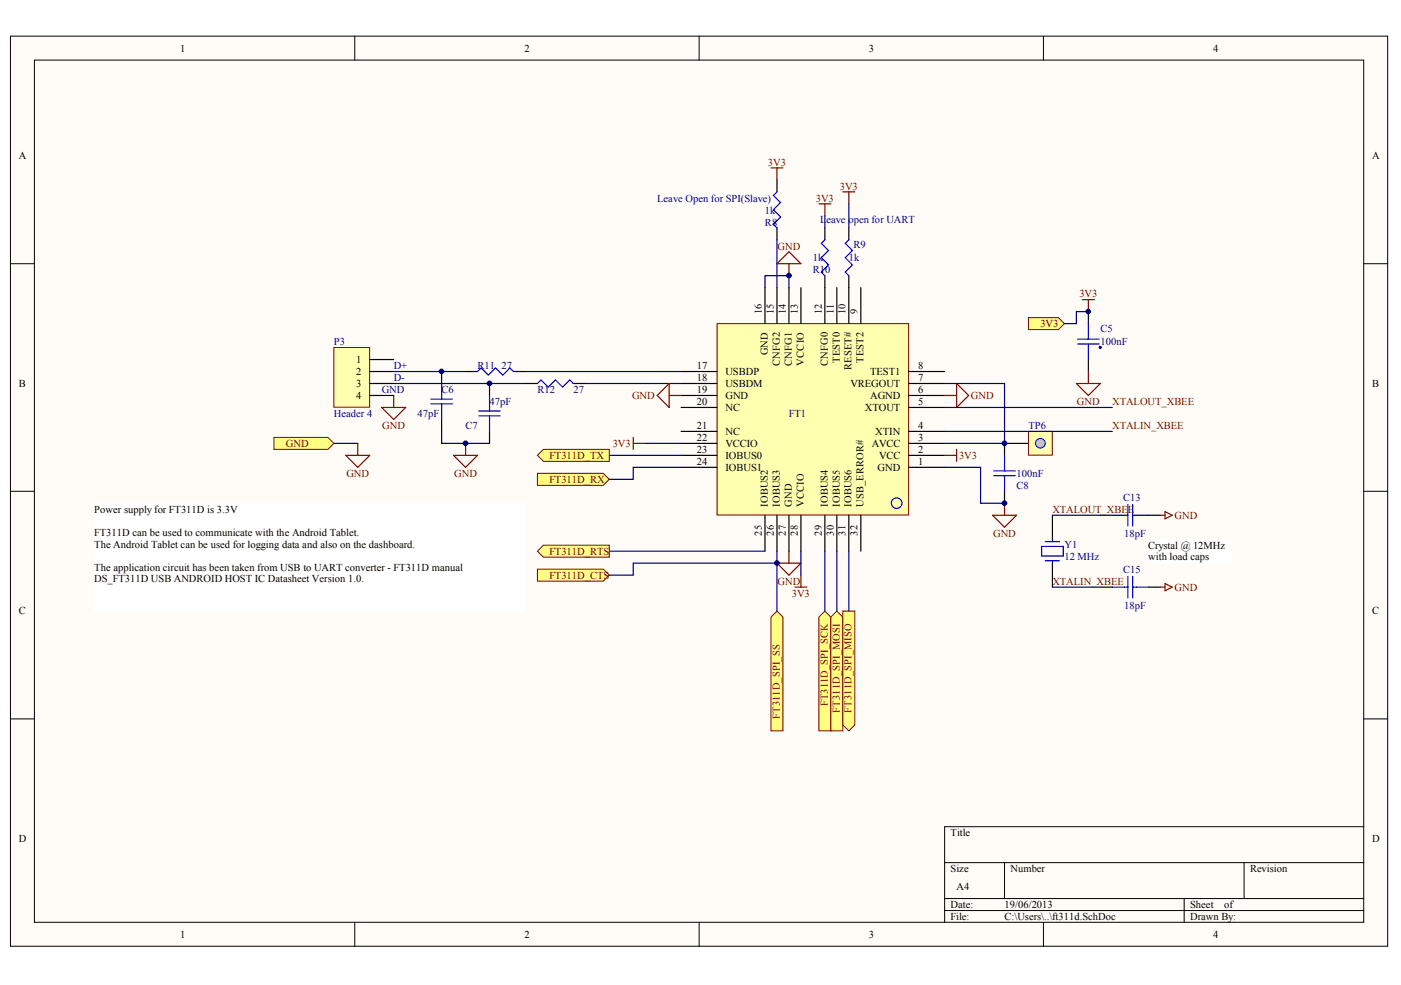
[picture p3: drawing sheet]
<svg xmlns="http://www.w3.org/2000/svg" width="289mm" height="203mm" viewBox="0 0 289 203" stroke-linecap="round" stroke-linejoin="round" font-family="sans-serif">
<defs><g id="words">
<g font-size="2.2">
<text x="37.1" y="10.7">1</text>
<text x="108.1" y="10.7">2</text>
<text x="179.2" y="10.7">3</text>
<text x="250.2" y="10.7">4</text>
<text x="3.9" y="32.9">A</text>
<text x="283" y="32.9">A</text>
<text x="73.4" y="74.9">1</text>
<text x="73.4" y="77.4">2</text>
<text x="143.7" y="76.2">17</text>
<text x="149.6" y="77.4">USBDP</text>
<text x="179.5" y="77.4">TEST1</text>
<text x="189.4" y="76.2">8</text>
<text x="3.9" y="79.8">B</text>
<text x="73.4" y="79.9">3</text>
<text x="73.4" y="82.4">4</text>
<text x="143.7" y="78.7">18</text>
<text x="143.7" y="81.1">19</text>
<text x="143.7" y="83.6">20</text>
<text x="149.6" y="79.9">USBDM</text>
<text x="149.6" y="82.4">GND</text>
<text x="175.4" y="79.9">VREGOUT</text>
<text x="179.5" y="82.4">AGND</text>
<text x="189.4" y="78.7">7</text>
<text x="189.4" y="81.1">6</text>
<text x="189.4" y="83.6">5</text>
<text x="283" y="79.8">B</text>
<text x="143.7" y="88.5">21</text>
<text x="149.6" y="84.8">NC</text>
<text x="149.6" y="89.8">NC</text>
<text x="178.4" y="84.8">XTOUT</text>
<text x="180.5" y="89.8">XTIN</text>
<text x="189.4" y="88.5">4</text>
<text x="143.7" y="91">22</text>
<text x="143.7" y="93.5">23</text>
<text x="143.7" y="96">24</text>
<text x="149.6" y="92.2">VCCIO</text>
<text x="149.6" y="94.7">IOBUS0</text>
<text x="179.8" y="92.2">AVCC</text>
<text x="181.3" y="94.7">VCC</text>
<text x="189.4" y="91">3</text>
<text x="189.4" y="93.5">2</text>
<text x="189.4" y="96">1</text>
<text x="149.6" y="97.2">IOBUS1</text>
<text x="181" y="97.2">GND</text>
<text x="19.4" y="105.8">Power supply for FT311D is 3.3V</text>
<text x="19.4" y="110.6">FT311D can be used to communicate with the Android Tablet.</text>
<text x="19.4" y="113">The Android Tablet can be used for logging data and also on the dashboard.</text>
<text x="236.8" y="113.2">Crystal @ 12MHz</text>
<text x="19.4" y="117.7">The application circuit has been taken from USB to UART converter - FT311D manual</text>
<text x="236.8" y="115.6">with load caps</text>
<text x="19.4" y="120.1">DS_FT311D USB ANDROID HOST IC Datasheet Version 1.0.</text>
<text x="3.9" y="126.8">C</text>
<text x="283" y="126.8">C</text>
<text x="3.9" y="173.7">D</text>
<text x="196" y="172.5">Title</text>
<text x="283" y="173.7">D</text>
<text x="196" y="179.9">Size</text>
<text x="208.4" y="179.9">Number</text>
<text x="257.8" y="179.9">Revision</text>
<text x="197.3" y="183.6">A4</text>
<text x="196" y="187.3">Date:</text>
<text x="196" y="189.8">File:</text>
<text x="207.2" y="187.3">19/06/2013</text>
<text x="207.2" y="189.8">C:\Users\..\ft311d.SchDoc</text>
<text x="245.4" y="187.3">Sheet</text>
<text x="245.4" y="189.8">Drawn By:</text>
<text x="252.5" y="187.3">of</text>
<text x="37.1" y="193.5">1</text>
<text x="108.1" y="193.5">2</text>
<text x="179.2" y="193.5">3</text>
<text x="250.2" y="193.5">4</text>
</g>
<g font-size="2.2" fill="#800000">
<text x="158.4" y="34.2">3V3</text>
<text x="168.3" y="41.6">3V3</text>
<text x="173.2" y="39.1">3V3</text>
<text x="160.4" y="51.5">GND</text>
<text x="222.6" y="61.4">3V3</text>
<text x="214.6" y="67.5">3V3</text>
<text x="130.3" y="82.4">GND</text>
<text x="200.2" y="82.4">GND</text>
<text x="222.1" y="83.5">GND</text>
<text x="229.4" y="83.6">XTALOUT_XBEE</text>
<text x="78.8" y="88.5">GND</text>
<text x="229.4" y="88.5">XTALIN_XBEE</text>
<text x="59" y="92.2">GND</text>
<text x="113.3" y="94.7">FT311D_TX</text>
<text x="126.4" y="92.2">3V3</text>
<text x="197.8" y="94.7">3V3</text>
<text x="71.4" y="98.3">GND</text>
<text x="93.7" y="98.3">GND</text>
<text x="113.3" y="99.7">FT311D_RX</text>
<text x="217" y="105.8">XTALOUT_XBEE</text>
<text x="204.8" y="110.7">GND</text>
<text x="113.3" y="114.5">FT311D_RTS</text>
<text x="113.3" y="119.4">FT311D_CTS</text>
<text x="160.4" y="120.6">GND</text>
<text x="163.3" y="123.1">3V3</text>
<text x="217" y="120.7">XTALIN_XBEE</text>
</g>
<g font-size="2.2" fill="#000080">
<text x="135.5" y="41.6">Leave Open for SPI(Slave)</text>
<text x="157.8" y="44.1">1k</text>
<text x="157.8" y="46.5">R8</text>
<text x="169.1" y="46">Leave open for UART</text>
<text x="167.6" y="53.9">1k</text>
<text x="175.1" y="53.9">1k</text>
<text x="176" y="51.2">R9</text>
<text x="167.6" y="56.4">R10</text>
<text x="68.8" y="71.2">P3</text>
<text x="226.9" y="71.2">100nF</text>
<text x="226.9" y="68.5">C5</text>
<text x="81.2" y="76.2">D+</text>
<text x="98.5" y="76.2">R11</text>
<text x="103.4" y="76.2">27</text>
<text x="78.7" y="81.1">GND</text>
<text x="81.2" y="78.7">D-</text>
<text x="91.1" y="81.1">C6</text>
<text x="101" y="83.6">47pF</text>
<text x="110.8" y="81.1">R12</text>
<text x="118.2" y="81.1">27</text>
<text x="68.8" y="86.1">Header 4</text>
<text x="86.1" y="86.1">47pF</text>
<text x="96" y="88.5">C7</text>
<text x="162.7" y="86.1">FT1</text>
<text x="212.1" y="88.5">TP6</text>
<text x="209.6" y="98.4">100nF</text>
<text x="209.6" y="100.9">C8</text>
<text x="231.6" y="103.4">C13</text>
<text x="219.5" y="113">Y1</text>
<text x="231.9" y="110.8">18pF</text>
<text x="219.5" y="115.5">12 MHz</text>
<text x="231.6" y="118.2">C15</text>
<text x="231.9" y="125.6">18pF</text>
</g>
<g font-size="2.2" fill="#7f0000">
<text x="242.2" y="107.1">GND</text>
<text x="242.2" y="121.9">GND</text>
</g>
<g font-size="2.1">
<text x="157.1" y="64.8" transform="rotate(-90 157.1 64.8)">16</text>
<text x="159.6" y="64.8" transform="rotate(-90 159.6 64.8)">15</text>
<text x="162" y="64.8" transform="rotate(-90 162 64.8)">14</text>
<text x="164.5" y="64.8" transform="rotate(-90 164.5 64.8)">13</text>
<text x="169.5" y="64.8" transform="rotate(-90 169.5 64.8)">12</text>
<text x="171.9" y="64.8" transform="rotate(-90 171.9 64.8)">11</text>
<text x="174.4" y="64.8" transform="rotate(-90 174.4 64.8)">10</text>
<text x="176.9" y="64.8" transform="rotate(-90 176.9 64.8)">9</text>
<text x="158.3" y="73.3" transform="rotate(-90 158.3 73.3)">GND</text>
<text x="160.8" y="75.5" transform="rotate(-90 160.8 75.5)">CNFG2</text>
<text x="163.3" y="75.5" transform="rotate(-90 163.3 75.5)">CNFG1</text>
<text x="165.8" y="75.4" transform="rotate(-90 165.8 75.4)">VCCIO</text>
<text x="170.7" y="75.5" transform="rotate(-90 170.7 75.5)">CNFG0</text>
<text x="173.2" y="74.9" transform="rotate(-90 173.2 74.9)">TEST0</text>
<text x="175.6" y="76.3" transform="rotate(-90 175.6 76.3)">RESET#</text>
<text x="178.1" y="74.9" transform="rotate(-90 178.1 74.9)">TEST2</text>
<text x="158.3" y="104.6" transform="rotate(-90 158.3 104.6)">IOBUS2</text>
<text x="160.8" y="104.6" transform="rotate(-90 160.8 104.6)">IOBUS3</text>
<text x="163.3" y="104.6" transform="rotate(-90 163.3 104.6)">GND</text>
<text x="165.8" y="104.6" transform="rotate(-90 165.8 104.6)">VCCIO</text>
<text x="170.7" y="104.6" transform="rotate(-90 170.7 104.6)">IOBUS4</text>
<text x="173.2" y="104.6" transform="rotate(-90 173.2 104.6)">IOBUS5</text>
<text x="175.6" y="104.6" transform="rotate(-90 175.6 104.6)">IOBUS6</text>
<text x="178.1" y="104.6" transform="rotate(-90 178.1 104.6)">USB_ERROR#</text>
<text x="157.1" y="110.5" transform="rotate(-90 157.1 110.5)">25</text>
<text x="159.6" y="110.5" transform="rotate(-90 159.6 110.5)">26</text>
<text x="162" y="110.5" transform="rotate(-90 162 110.5)">27</text>
<text x="164.5" y="110.5" transform="rotate(-90 164.5 110.5)">28</text>
<text x="169.5" y="110.5" transform="rotate(-90 169.5 110.5)">29</text>
<text x="171.9" y="110.5" transform="rotate(-90 171.9 110.5)">30</text>
<text x="174.4" y="110.5" transform="rotate(-90 174.4 110.5)">31</text>
<text x="176.9" y="110.5" transform="rotate(-90 176.9 110.5)">32</text>
</g>
<g font-size="2.1" fill="#800000">
<text x="160.8" y="148.3" transform="rotate(-90 160.8 148.3)">FT311D_SPI_SS</text>
<text x="170.7" y="145.7" transform="rotate(-90 170.7 145.7)">FT311D_SPI_SCK</text>
<text x="173.2" y="147" transform="rotate(-90 173.2 147)">FT311D_SPI_MOSI</text>
<text x="175.6" y="147" transform="rotate(-90 175.6 147)">FT311D_SPI_MISO</text>
</g>
</g></defs>
<g fill="#fffcf8" stroke="#000" stroke-width=".21">
<path d="M2.2 7.5h284v187.7h-284z"/>
<path d="M7.1 12.4h274.1v177.9h-274.1z"/>
</g>
<g fill="none" stroke="#000" stroke-width=".21">
<path d="M73.2 7.5v4.9M144.2 7.5v4.9M215.2 7.5v4.9M2.2 54.4h4.9M281.3 54.4h4.9M2.2 101.4h4.9M281.3 101.4h4.9M2.2 148.3h4.9M281.3 148.3h4.9M194.8 178h86.5M207.2 178v7.4M256.6 178v7.4"/>
<path d="M281.3 170.5h-86.5v19.8M73.2 190.3v5M144.2 190.3v5M194.8 185.4h86.5M194.8 187.8h86.5M215.2 190.3v5M244.2 185.4v4.9"/>
</g>
<path d="M147.9 66.8h39.5v39.4h-39.5z" fill="#ffffb0" stroke="#800000" stroke-width=".21"/>
<g fill="none" stroke="#000" stroke-width=".25">
<path d="M157.8 59.3v7.5M160.2 59.3v7.5M162.7 59.3v7.5M165.2 59.3v7.5M170.1 59.3v7.5M172.6 59.3v7.5M175.1 59.3v7.5M177.5 59.3v7.5M140.5 76.6h7.4M140.5 79.1h7.4M187.4 76.6h7.4M187.4 79.1h7.4"/>
<path d="M224.5 64.3v2.5M224.5 74.2v2.4M140.5 81.6h7.4M140.5 84.1h7.4M140.5 89h7.4M140.5 91.5h7.4M140.5 93.9h7.4M140.5 96.4h7.4M187.4 81.6h7.4M187.4 84.1h7.4M187.4 89h7.4M187.4 91.5h7.4"/>
<path d="M187.4 93.9h7.4M187.4 96.4h7.4M157.8 106.3v7.4M160.2 106.3v7.4M162.7 106.3v7.4M165.2 106.3v7.4M170.1 106.3v7.4M172.6 106.3v7.4M175.1 106.3v7.4M177.5 106.3v7.4"/>
</g>
<path d="M222.2 71h4.5M222.2 70h4.5M224.5 66.8v3.2M224.5 71v3.2M185.9 104.3a1.09 1.09 0 0 0-1-1.6 1.09 1.09 0 0 0-1 1.5 1.09 1.09 0 0 0 1.9 .3" fill="none" stroke="#00f" stroke-width=".25"/>
<path d="M125.7 93.9h14.8M125.7 113.7h32.1" fill="none" stroke="#000080" stroke-width=".25"/>
<path d="M173.8 39.6h2.5M175.1 39.6v2.4M222 79.1h4.9l-2.4 2.5zM223.2 61.8h2.5M224.5 61.8v2.5M224.5 76.6v2.5M194.8 93.9h2.5M197.3 92.7v2.5" fill="none" stroke="#800000" stroke-width=".25"/>
<circle cx="226.9" cy="71.7" r=".22" fill="#000080" stroke="#000080" stroke-width=".21"/>
<g fill="#ffff80" stroke="#800000" stroke-width=".21">
<path d="M112.1 92.7h13.6v2.5h-13.6l-1.3-1.3z" fill-rule="evenodd"/>
<path d="M110.8 97.6h13.6l1.3 1.3-1.3 1.2h-13.6z" fill-rule="evenodd"/>
</g>
<path d="M140.5 96.4h-9.9v2.5h-4.9" fill="none" stroke="#000080" stroke-width=".25"/>
<g fill="#ffff80" stroke="#800000" stroke-width=".21">
<path d="M112.1 112.5h13.6v2.4h-13.6l-1.3-1.2z" fill-rule="evenodd"/>
<path d="M110.8 117.4h13.6l1.3 1.3-1.3 1.2h-13.6z" fill-rule="evenodd"/>
</g>
<path d="M162.7 56.9v2.4M170.1 44.5v2.5M175.1 42v5M81.2 79.1h27.2M108.4 76.6h32.1M120.7 79.1h19.8M91.1 89v2.5h9.9M133.1 91.5h7.4M194.8 96.4h7.4v7.4h5M160.2 113.7v2.5h-29.6v2.5h-4.9M165.2 113.7v5" fill="none" stroke="#000080" stroke-width=".25"/>
<g fill="none" stroke="#800000" stroke-width=".25">
<path d="M162.7 51.9l2.5 2.5h-5zM162.7 54.4v2.5M168.9 42h2.4M170.1 42v2.5M138 79.1v5l-2.5-2.5zM197.3 79.1l2.5 2.5-2.5 2.5zM78.7 84.1h5l-2.5 2.4zM81.2 81.6v2.5M93.5 93.9h5l-2.5 2.5zM96 91.5v2.4M138 81.6h2.5M194.8 81.6h2.5"/>
<path d="M160.2 116.2h5l-2.5 2.5zM162.7 113.7v2.5M165.2 118.7v2.4M204.7 106.3h4.9l-2.4 2.5zM207.2 103.8v2.5M163.9 121.1h2.5"/>
</g>
<g fill="none" stroke="#000" stroke-width=".25">
<path d="M170.1 47v2.5M170.1 56.9v2.4M175.1 47v2.5M175.1 56.9v2.4M91.1 76.6v2.5M96 76.6h2.5M101 79.1v2.5M105.9 76.6h2.5M108.4 79.1h2.4M118.2 79.1h2.5M91.1 86.5v2.5M101 89v2.5"/>
<path d="M207.2 91.5v2.4M207.2 101.4v2.4"/>
</g>
<g fill="none" stroke="#00f" stroke-width=".25">
<path d="M170.1 49.5l-.7 .7 1.5 1.5-1.5 1.5 1.5 1.5-1.5 1.4 .7 .8M175.1 49.5l-.8 .7 1.5 1.5-1.5 1.5 1.5 1.5-1.5 1.4 .8 .8M91.1 79.1v3.2M98.5 76.6l.7-.7 1.5 1.5 1.5-1.5 1.5 1.5 1.5-1.5 .7 .7M110.8 79.1l.8-.7 1.5 1.5 1.4-1.5 1.5 1.5 1.5-1.5 .7 .7M88.8 83.3h4.5M88.8 82.3h4.5M91.1 83.3v3.2M98.7 85.8h4.5M98.7 84.8h4.5M101 81.6v3.2M101 85.8v3.2"/>
<path d="M204.9 98.1h4.5M204.9 97.2h4.5M207.2 93.9v3.3M207.2 98.1v3.3"/>
</g>
<path d="M19.4 103.8h88.9v22.2h-88.9z" fill="#fff" stroke="#fff" stroke-width=".21"/>
<path d="M212.1 65.5h6.2l1.2 1.3-1.2 1.2h-6.2z" fill-rule="evenodd" fill="#ffff80" stroke="#800000" stroke-width=".21"/>
<path d="M224.5 64.3h-2.5v2.5h-2.5" fill="none" stroke="#000080" stroke-width=".25"/>
<path d="M56.5 90.2h11.1l1.2 1.3-1.2 1.2h-11.1z" fill-rule="evenodd" fill="#ffff80" stroke="#800000" stroke-width=".21"/>
<path d="M194.8 79.1h12.4v12.4h-12.4M68.8 91.5h5" fill="none" stroke="#000080" stroke-width=".25"/>
<path d="M207.2 91.5h7.4" fill="none" stroke="#000" stroke-width=".25"/>
<path d="M212.1 89h4.9v4.9h-4.9z" fill="#ffffb0" stroke="#800000" stroke-width=".21"/>
<circle cx="214.6" cy="91.4" r="1" fill="#c0c0c0" stroke="#00f" stroke-width=".21"/>
<path d="M71.3 93.9h5l-2.5 2.5zM73.8 91.5v2.4" fill="none" stroke="#800000" stroke-width=".25"/>
<path d="M68.8 71.7h7.4v12.3h-7.4z" fill="#ffffb0" stroke="#800000" stroke-width=".21"/>
<path d="M160.2 37.1v2.5M160.2 47v2.5M76.3 74.2h4.9M76.3 76.6h4.9M76.3 79.1h4.9M76.3 81.6h4.9" fill="none" stroke="#000" stroke-width=".25"/>
<path d="M160.2 49.5v9.8M162.7 56.9h-4.9v2.4M81.2 76.6h14.8M194.8 84.1h34.6M194.8 89h34.6" fill="none" stroke="#000080" stroke-width=".25"/>
<path d="M160.2 39.6l-.7 .7 1.5 1.5-1.5 1.5 1.5 1.5-1.5 1.4 .7 .8" fill="none" stroke="#00f" stroke-width=".25"/>
<path d="M159 34.6h2.5M160.2 34.6v2.5" fill="none" stroke="#800000" stroke-width=".25"/>
<g fill="#ffff80" stroke="#800000" stroke-width=".21">
<path d="M160.2 126.1l1.3 1.2v23.5h-2.5v-23.5z" fill-rule="evenodd"/>
<path d="M170.1 126.1l1.2 1.2v23.5h-2.4v-23.5z" fill-rule="evenodd"/>
<path d="M172.6 126.1l1.2 1.2v23.5h-2.5v-23.5z" fill-rule="evenodd"/>
<path d="M173.8 126.1h2.5v23.4l-1.2 1.3-1.3-1.3z" fill-rule="evenodd"/>
</g>
<path d="M160.2 116.2v9.9M170.1 113.7v12.4M172.6 113.7v12.4M175.1 113.7v12.4M217 106.3h9.9M217 121.1h9.9" fill="none" stroke="#000080" stroke-width=".25"/>
<path d="M130.6 90.2v2.5M130.6 91.5h2.5" fill="none" stroke="#800000" stroke-width=".25"/>
<path d="M217 106.3v4.9M217 116.2v4.9M226.9 106.3h2.5M236.8 106.3h2.5M226.9 121.1h2.5M236.8 121.1h2.5" fill="none" stroke="#000" stroke-width=".25"/>
<g fill="none" stroke="#00f" stroke-width=".25">
<path d="M214.8 112.7h4.5v2h-4.5zM215.6 111.7h2.9M215.6 115.7h2.9M217 111.2v.5M217 115.7v.5M229.4 106.3h3.2M232.6 104.1v4.4M232.6 118.9v4.4M233.6 106.3h3.2M233.6 104.1v4.4M233.6 118.9v4.4M229.4 121.1h3.2"/>
<path d="M233.6 121.1h3.2"/>
</g>
<path d="M239.3 106.3h1M240.3 105.6l1.4 .7-1.4 .7zM239.3 121.1h1M240.3 120.4l1.4 .7-1.4 .8z" fill="none" stroke="#7f0000" stroke-width=".25"/>
<path d="M236.8 111.2h17.3v4.9h-17.3z" fill="#fff" stroke="#fff" stroke-width=".21"/>
<g fill="#000080" stroke="#000080" stroke-width=".21">
<circle cx="91.1" cy="76.6" r=".48"/>
<circle cx="96" cy="91.4" r=".48"/>
<circle cx="100.9" cy="79.1" r=".48"/>
<circle cx="160.2" cy="116.2" r=".48"/>
<circle cx="162.7" cy="56.8" r=".48"/>
<circle cx="207.2" cy="103.8" r=".48"/>
<circle cx="207.2" cy="91.4" r=".48"/>
<circle cx="224.4" cy="64.3" r=".47"/>
</g>
<use href="#words"/>
</svg>
